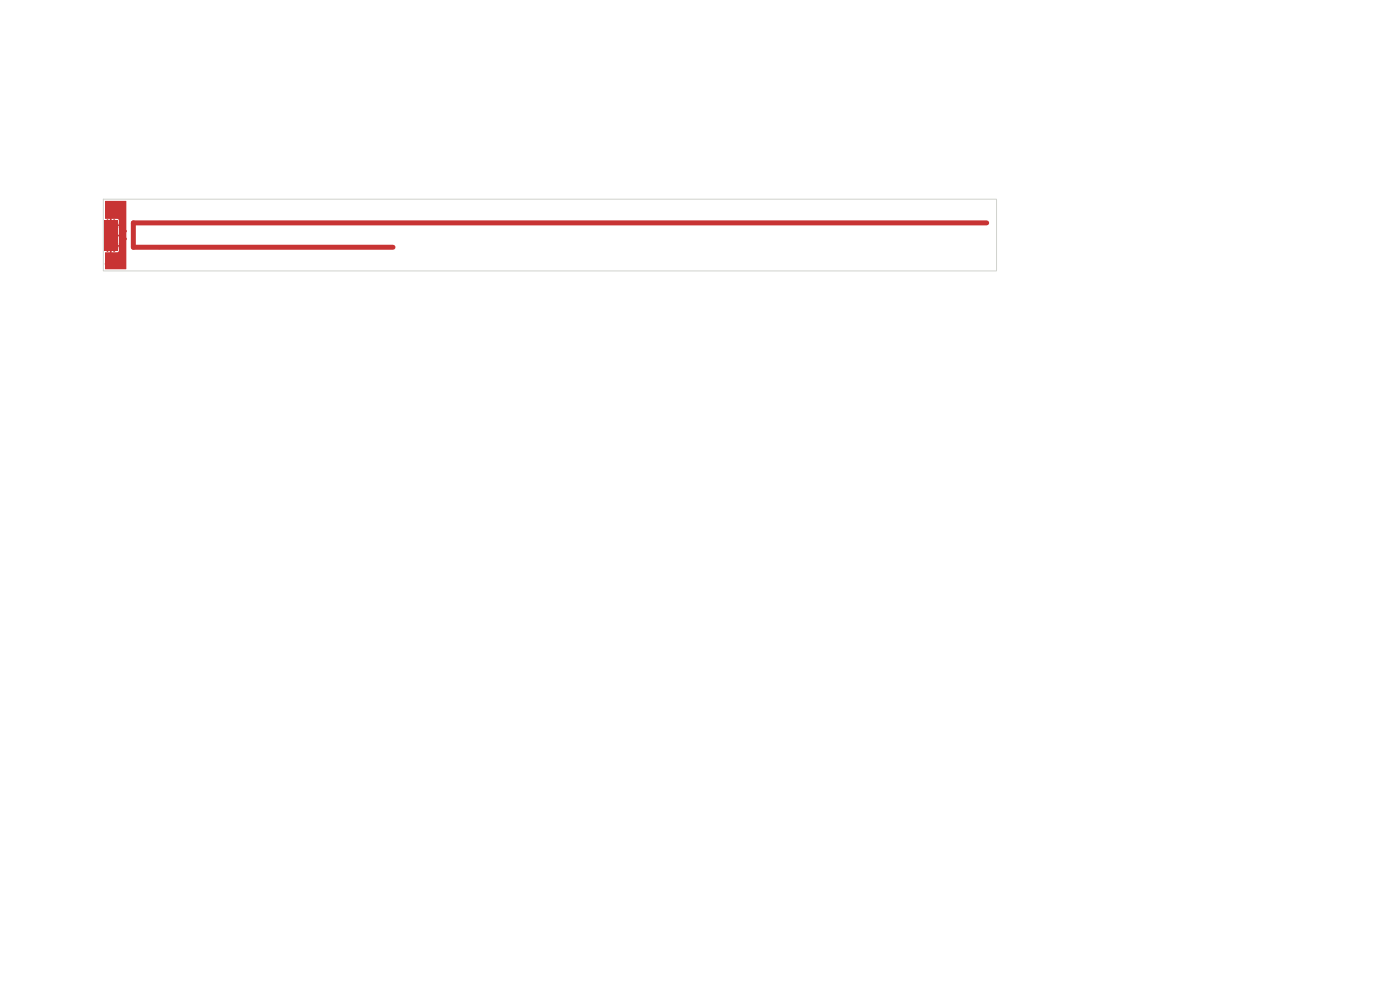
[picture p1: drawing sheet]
<svg xmlns="http://www.w3.org/2000/svg" width="420mm" height="297mm" viewBox="0 0 420 297" stroke-linecap="round" stroke-linejoin="round" font-family="sans-serif">
<g fill="#c83434" stroke="#c83434" stroke-width=".3">
<circle cx="31.7" cy="66.4" r=".23"/>
<circle cx="31.7" cy="67.5" r=".23"/>
<circle cx="31.7" cy="68.6" r=".23"/>
<circle cx="31.7" cy="72.6" r=".23"/>
<circle cx="31.7" cy="73.7" r=".22"/>
<circle cx="31.7" cy="74.8" r=".23"/>
<circle cx="32.7" cy="66.4" r=".23"/>
<circle cx="32.7" cy="67.5" r=".23"/>
<circle cx="32.7" cy="68.6" r=".23"/>
<circle cx="32.7" cy="72.6" r=".23"/>
<circle cx="32.7" cy="73.7" r=".22"/>
<circle cx="32.7" cy="74.8" r=".23"/>
</g>
<g fill="#c83434">
<path d="M31.2 66.1h4v2.8h-4z"/>
<path d="M31.2 66.1h4v9h-4z"/>
<path d="M31.2 72.3h4v2.8h-4z"/>
</g>
<g fill="#c83434" stroke="#c83434" stroke-width=".3">
<circle cx="33.7" cy="66.4" r=".23"/>
<circle cx="33.7" cy="67.5" r=".23"/>
<circle cx="33.7" cy="68.6" r=".23"/>
<circle cx="33.7" cy="72.6" r=".23"/>
<circle cx="33.7" cy="73.7" r=".22"/>
<circle cx="33.7" cy="74.8" r=".23"/>
<circle cx="34.7" cy="66.4" r=".23"/>
<circle cx="34.7" cy="67.5" r=".23"/>
<circle cx="34.7" cy="68.6" r=".23"/>
<circle cx="34.7" cy="72.6" r=".23"/>
<circle cx="34.7" cy="73.7" r=".22"/>
<circle cx="34.7" cy="74.8" r=".23"/>
<circle cx="37.6" cy="71.6" r=".3"/>
<circle cx="37.6" cy="69.3" r=".3"/>
<circle cx="31.9" cy="79.1" r=".3"/>
<circle cx="47.8" cy="66.8" r=".45"/>
<circle cx="47.8" cy="74.1" r=".45"/>
</g>
<path d="M296 66.8h-256v7.3h77.9" fill="none" stroke="#c83434" stroke-width="1.5"/>
<path d="M31.5 60.3h6.4l-.1 20.4-6.3-.1v-4.9l1.4-.1v-.2l2.4 .2 .3-.5v-1.1h-.3l.1 .4-1.1 1.1-.6-.4-.2 .3h-.6l-.2-.3-.5 .4-.7-.7h3.4l-.6-.2-.2 .2-1.8-.2-.8 .2v-.3l.5-.2h.5l.2 .2 .2-.2h.6l.2 .2 .3-.2h.5l.2 .2 .3-.2-.3-.3-.2 .3h-.5l-.3-.3-.2 .3h-.6l-.2-.3-.2 .3h-.5l-.5-.3v-.3l.8 .2 .1-.2 .3 .1 .2-.1 .8 .1 .2-.1h1l-.1-.1-3.3 .1v-.3l.5-.3h.5l.2 .3 .2-.3h.6l.2 .3 .3-.3h.5l.2 .3 .3-.3-.3-.2-.2 .2h-.5l-.3-.2-.2 .2h-.6l-.2-.2-.2 .2-.9-.1-.1-.4 .8 .2 .1-.2 .3 .1 .2-.1 .8 .1 .4-.1 .2 .2 .1-.2h.5l-.6-.2-.2 .2-1.8-.2-.8 .2 .7-.7 .5 .4 .2-.3h.6l.2 .3 .6-.4 1.1 1.1-.1 .4h.3v-2.5h-2.1v1.1h-.6v-2.8h.6v1.2h2.1v-2.7h-.3l.1 .5-1.1 1.1-.6-.4-.2 .3h-.6l-.2-.3-.5 .4-.7-.7h3.4l-.6-.2-.2 .2-1.8-.2-.8 .2v-.3l.5-.3h.5l.2 .3 .2-.3h.6l.2 .3 .3-.3h.5l.2 .3 .3-.3-.3-.2-.2 .2h-.5l-.3-.2-.2 .2h-.6l-.2-.2-.2 .2h-.5l-.5-.2v-.3l.8 .2 .1-.2 .3 .2 .2-.2 .8 .2 .2-.2h1l-.1-.2-3.3 .2v-.3l.5-.2h.5l.2 .2 .2-.2h.6l.2 .2 .3-.2h.5l.2 .2 .3-.2-.3-.3-.2 .3h-.5l-.3-.3-.2 .3h-.6l-.2-.3-.2 .3-.9-.2-.1-.4 .8 .2 .1-.2 .3 .2 .2-.2 .8 .2 .4-.2 .2 .2 .1-.2h.5l-.6-.2-.2 .2-1.8-.2-.8 .2 .7-.7 .5 .4 .2-.3h.6l.2 .3 .6-.4 1.1 1.1-.1 .5h.3v-1.3l-.2-.3-1.9-.1v.2h-.6v-.2l-1.4-.1z" fill="#c83434"/>
<path d="M31 59.7h268v21.5h-268z" fill="none" stroke="#d0d2cd" stroke-width=".3"/>
</svg>
